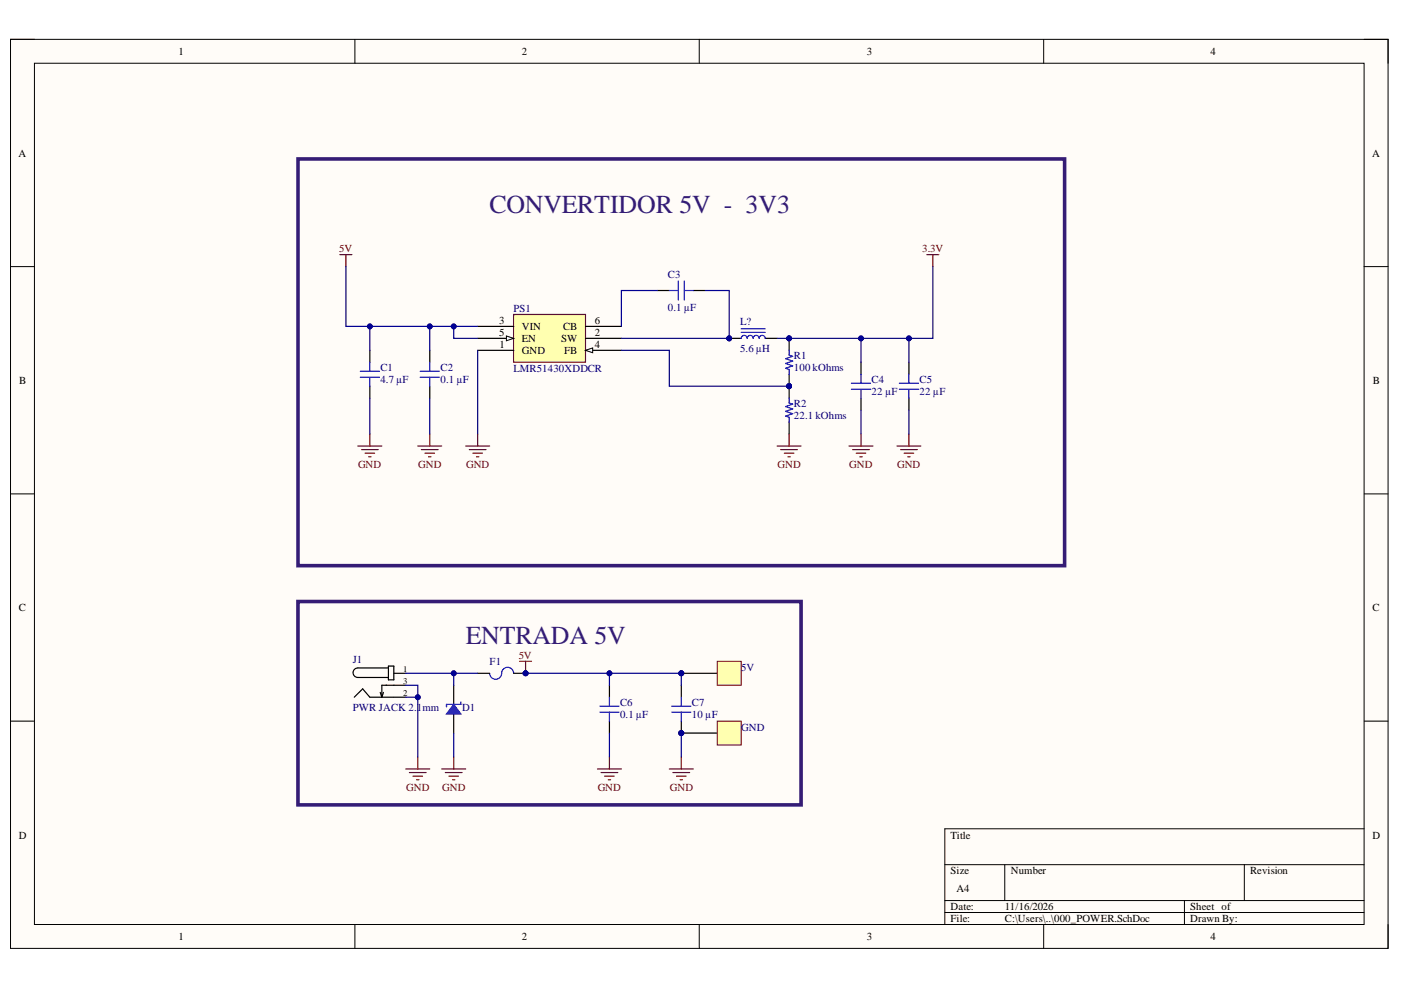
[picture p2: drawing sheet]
<svg xmlns="http://www.w3.org/2000/svg" width="297mm" height="210mm" viewBox="0 0 297 210" stroke-linecap="round" stroke-linejoin="round" font-family="sans-serif">
<defs><g id="words">
<g font-size="5.5" fill="#351c75">
<text x="103.8" y="45.2">CONVERTIDOR 5V - 3V3</text>
<text x="98.7" y="136.5">ENTRADA 5V</text>
</g>
<g font-size="2.3">
<text x="37.9" y="11.6">1</text>
<text x="110.7" y="11.6">2</text>
<text x="183.8" y="11.6">3</text>
<text x="256.7" y="11.6">4</text>
<text x="3.9" y="33.3">A</text>
<text x="290.9" y="33.3">A</text>
<text x="105.8" y="68.7">3</text>
<text x="105.8" y="71.2">5</text>
<text x="110.7" y="70">VIN</text>
<text x="119.4" y="70">CB</text>
<text x="126.1" y="71.2">2</text>
<text x="126.1" y="68.7">6</text>
<text x="105.9" y="73.8">1</text>
<text x="110.7" y="75">GND</text>
<text x="110.7" y="72.5">EN</text>
<text x="118.9" y="72.5">SW</text>
<text x="119.6" y="75">FB</text>
<text x="126.1" y="73.8">4</text>
<text x="4.1" y="81.4">B</text>
<text x="291.1" y="81.4">B</text>
<text x="4" y="129.6">C</text>
<text x="291" y="129.6">C</text>
<text x="4" y="177.8">D</text>
<text x="201.5" y="177.8">Title</text>
<text x="291" y="177.8">D</text>
<text x="201.5" y="185.4">Size</text>
<text x="214.3" y="185.4">Number</text>
<text x="265" y="185.4">Revision</text>
<text x="202.8" y="189.2">A4</text>
<text x="201.5" y="193">Date:</text>
<text x="201.5" y="195.5">File:</text>
<text x="213" y="193">11/16/2026</text>
<text x="213" y="195.5">C:\Users\..\000_POWER.SchDoc</text>
<text x="252.3" y="193">Sheet of</text>
<text x="252.3" y="195.5">Drawn By:</text>
<text x="37.9" y="199.3">1</text>
<text x="110.7" y="199.3">2</text>
<text x="183.8" y="199.3">3</text>
<text x="256.7" y="199.3">4</text>
</g>
<g font-size="2.3" fill="#800000">
<text x="71.9" y="53.5">5V</text>
<text x="195.5" y="53.5">3.3V</text>
<text x="75.9" y="99.2">GND</text>
<text x="88.7" y="99.2">GND</text>
<text x="98.8" y="99.2">GND</text>
<text x="164.8" y="99.2">GND</text>
<text x="180.1" y="99.2">GND</text>
<text x="190.2" y="99.2">GND</text>
<text x="110" y="139.7">5V</text>
<text x="86.1" y="167.7">GND</text>
<text x="93.8" y="167.7">GND</text>
<text x="126.7" y="167.7">GND</text>
<text x="142" y="167.7">GND</text>
</g>
<g font-size="2.3" fill="#000080">
<text x="141.6" y="58.8">C3</text>
<text x="141.6" y="65.9">0.1 µF</text>
<text x="108.9" y="66.2">PS1</text>
<text x="156.9" y="69">L?</text>
<text x="156.9" y="74.5">5.6 µH</text>
<text x="168.3" y="76.1">R1</text>
<text x="80.6" y="81.1">4.7 µF</text>
<text x="80.6" y="78.6">C1</text>
<text x="93.4" y="81.1">0.1 µF</text>
<text x="93.4" y="78.6">C2</text>
<text x="108.9" y="78.8">LMR51430XDDCR</text>
<text x="168.3" y="78.6">100 kOhms</text>
<text x="184.8" y="83.7">22 µF</text>
<text x="184.8" y="81.1">C4</text>
<text x="194.9" y="83.7">22 µF</text>
<text x="194.9" y="81.1">C5</text>
<text x="168.3" y="88.8">22.1 kOhms</text>
<text x="168.3" y="86.2">R2</text>
<text x="74.8" y="140.5">J1</text>
<text x="103.8" y="141">F1</text>
<text x="157.2" y="142.2">5V</text>
<text x="131.5" y="149.7">C6</text>
<text x="146.7" y="149.7">C7</text>
<text x="74.8" y="150.7">PWR JACK 2.1mm</text>
<text x="98" y="150.7">D1</text>
<text x="131.5" y="152.2">0.1 µF</text>
<text x="146.7" y="152.2">10 µF</text>
<text x="157.2" y="155">GND</text>
</g>
<g font-size="1.9">
<text x="85.5" y="142.4">1</text>
<text x="85.5" y="144.9">3</text>
<text x="85.5" y="147.5">2</text>
</g>
</g></defs>
<path d="M2.2 8.3h292.1v192.8h-292.1z" fill-rule="evenodd" fill="#fffcf8"/>
<path d="M2.2 8.3h292.1v192.8h-292.1z" fill="none" stroke="#000" stroke-width=".21"/>
<path d="M7.3 13.4h281.9v182.6h-281.9z" fill-rule="evenodd" fill="#fffcf8"/>
<g fill="none" stroke="#000" stroke-width=".21">
<path d="M2.2 8.3h5.1M7.3 13.4h281.9v182.6h-281.9zM75.2 8.3v5.1M148.3 8.3v5.1M221.3 8.3v5.1M289.2 8.3h5.1v5.1M2.2 56.5h5.1M289.2 56.5h5.1M2.2 104.7h5.1M289.2 104.7h5.1M2.2 152.9h5.1M289.2 152.9h5.1"/>
<path d="M289.2 175.7h-88.9v20.3M75.2 196v5.1M148.3 196v5.1M200.3 183.3h88.9M200.3 190.9h88.9M200.3 193.5h88.9M213 183.3v7.6M221.3 196v5.1M251.1 190.9v5.1M263.8 183.3v7.6M294.3 196v5.1"/>
</g>
<path d="M75.1 147.8l1.8-1.7 1.5 1.7h7.6M80.6 146.8l.4 1M81.3 146.8l-.3 1M82.4 141.6h-6.5a1.01 1.01 0 0 0-1 1 1.01 1.01 0 0 0 1 1h6.5M82.4 141.2h1.1v2.9h-1.1zM83.5 142.8h2.5M86 145.3h-5v2.5" fill="none" stroke="#000" stroke-width=".25"/>
<path d="M63.2 33.7h162.5v86.2h-162.5z" fill="none" stroke="#351c75" stroke-width=".76"/>
<circle cx="111.4" cy="142.8" r=".51" fill="#000080"/>
<circle cx="111.4" cy="142.8" r=".51" fill="none" stroke="#000080" stroke-width=".21"/>
<path d="M106.4 142.7a1.27 1.27 0 0 1-1.3 1.3 1.27 1.27 0 0 1-1.3-1.2M108.9 142.7a1.27 1.27 0 0 0-1.3-1.2 1.27 1.27 0 0 0-1.2 1.3" fill="none" stroke="#00f" stroke-width=".25"/>
<path d="M101.3 142.8h2.5M108.9 142.8h2.5" fill="none" stroke="#000" stroke-width=".25"/>
<circle cx="111.4" cy="142.8" r=".51" fill="#000080"/>
<circle cx="111.4" cy="142.8" r=".51" fill="none" stroke="#000080" stroke-width=".21"/>
<path d="M96.2 145.3v4M96.2 151.4v4" fill="none" stroke="#000" stroke-width=".25"/>
<path d="M96.2 149.3l1.5 2.1h-3z" fill="#00f"/>
<path d="M96.2 149.3l1.5 2.1h-3zM97.7 148.8v.5h-3v.6" fill="none" stroke="#00f" stroke-width=".25"/>
<path d="M110.2 140.2h2.5M111.4 140.2v2.6M93.7 163h5M94.4 163.8h3.6M95.2 164.6h2M95.9 165.3h.5M96.2 160.5v2.5" fill="none" stroke="#800000" stroke-width=".25"/>
<circle cx="111.4" cy="142.8" r=".51" fill="#000080"/>
<circle cx="111.4" cy="142.8" r=".51" fill="none" stroke="#000080" stroke-width=".21"/>
<path d="M129.2 145.3v2.5M129.2 152.9v2.5" fill="none" stroke="#000" stroke-width=".25"/>
<path d="M127.2 149.7h4M127.2 151h4M129.2 147.8v1.9M129.2 151v1.9" fill="none" stroke="#00f" stroke-width=".25"/>
<circle cx="144.4" cy="155.4" r=".51" fill="#000080"/>
<circle cx="144.4" cy="155.4" r=".51" fill="none" stroke="#000080" stroke-width=".21"/>
<path d="M144.4 152.9v2.5" fill="none" stroke="#000" stroke-width=".25"/>
<circle cx="144.4" cy="155.4" r=".51" fill="#000080"/>
<circle cx="144.4" cy="155.4" r=".51" fill="none" stroke="#000080" stroke-width=".21"/>
<path d="M144.4 145.3v2.5" fill="none" stroke="#000" stroke-width=".25"/>
<path d="M142.4 149.7h4.1M142.4 151h4.1M144.4 147.8v1.9M144.4 151v1.9" fill="none" stroke="#00f" stroke-width=".25"/>
<g fill="none" stroke="#800000" stroke-width=".25">
<path d="M86 163h5.1M86.8 163.8h3.6M87.6 164.6h2M88.3 165.3h.5M88.6 160.5v2.5M126.7 163h5M127.4 163.8h3.6M128.2 164.6h2M129 165.3h.5M129.2 160.5v2.5M141.9 163h5.1M142.7 163.8h3.5"/>
<path d="M143.4 164.6h2.1M144.2 165.3h.5M144.4 160.5v2.5"/>
</g>
<path d="M63.2 127.5h106.6v43.1h-106.6z" fill="none" stroke="#351c75" stroke-width=".76"/>
<circle cx="144.4" cy="142.8" r=".51" fill="#000080"/>
<circle cx="144.4" cy="142.8" r=".51" fill="none" stroke="#000080" stroke-width=".21"/>
<path d="M144.4 142.8h7.7" fill="none" stroke="#000" stroke-width=".25"/>
<circle cx="144.4" cy="142.8" r=".51" fill="#000080"/>
<circle cx="144.4" cy="142.8" r=".51" fill="none" stroke="#000080" stroke-width=".21"/>
<path d="M152.1 140.2h5v5.1h-5z" fill-rule="evenodd" fill="#ffffb0"/>
<path d="M152.1 140.2h5v5.1h-5z" fill="none" stroke="#800000" stroke-width=".21"/>
<circle cx="144.4" cy="155.4" r=".51" fill="#000080"/>
<circle cx="144.4" cy="155.4" r=".51" fill="none" stroke="#000080" stroke-width=".21"/>
<path d="M144.4 155.4h7.7" fill="none" stroke="#000" stroke-width=".25"/>
<circle cx="144.4" cy="155.4" r=".51" fill="#000080"/>
<circle cx="144.4" cy="155.4" r=".51" fill="none" stroke="#000080" stroke-width=".21"/>
<path d="M152.1 152.9h5v5.1h-5z" fill-rule="evenodd" fill="#ffffb0"/>
<path d="M152.1 152.9h5v5.1h-5z" fill="none" stroke="#800000" stroke-width=".21"/>
<path d="M78.4 74.3v2.5M91.1 74.3v2.5M139.4 61.6h2.5M147 61.6h2.5M182.5 76.8v2.6M192.7 76.8v2.6M78.4 81.9v2.5M91.1 81.9v2.5M182.5 84.4v2.6M192.7 84.4v2.6" fill="none" stroke="#000" stroke-width=".25"/>
<g fill="none" stroke="#00f" stroke-width=".25">
<path d="M143.8 59.6v4M145.1 59.6v4M76.4 78.7h4M76.4 80h4M78.4 76.8v1.9M78.4 80v1.9M89.1 78.7h4M89.1 80h4M91.1 76.8v1.9M91.1 80v1.9M141.9 61.6h1.9M145.1 61.6h1.9"/>
<path d="M182.5 79.4v1.8M192.7 79.4v1.8M180.5 81.2h4.1M180.5 82.5h4.1M182.5 82.5v1.9M190.7 81.2h4M190.7 82.5h4M192.7 82.5v1.9"/>
</g>
<circle cx="167.3" cy="71.7" r=".51" fill="#000080"/>
<circle cx="167.3" cy="71.7" r=".51" fill="none" stroke="#000080" stroke-width=".21"/>
<circle cx="167.3" cy="81.9" r=".51" fill="#000080"/>
<circle cx="167.3" cy="81.9" r=".51" fill="none" stroke="#000080" stroke-width=".21"/>
<path d="M167.3 71.7v2.6" fill="none" stroke="#000" stroke-width=".25"/>
<circle cx="167.3" cy="71.7" r=".51" fill="#000080"/>
<circle cx="167.3" cy="71.7" r=".51" fill="none" stroke="#000080" stroke-width=".21"/>
<path d="M167.3 79.4v2.5" fill="none" stroke="#000" stroke-width=".25"/>
<circle cx="167.3" cy="81.9" r=".51" fill="#000080"/>
<circle cx="167.3" cy="81.9" r=".51" fill="none" stroke="#000080" stroke-width=".21"/>
<path d="M167.3 74.3v1l.8 .2-1.6 .6 1.6 .5-1.6 .5 1.6 .5-1.6 .5 .8 .2v1.1" fill="none" stroke="#00f" stroke-width=".25"/>
<circle cx="167.3" cy="81.9" r=".51" fill="#000080"/>
<circle cx="167.3" cy="81.9" r=".51" fill="none" stroke="#000080" stroke-width=".21"/>
<path d="M167.3 81.9v2.5" fill="none" stroke="#000" stroke-width=".25"/>
<circle cx="167.3" cy="81.9" r=".51" fill="#000080"/>
<circle cx="167.3" cy="81.9" r=".51" fill="none" stroke="#000080" stroke-width=".21"/>
<path d="M167.3 89.5v2.5" fill="none" stroke="#000" stroke-width=".25"/>
<path d="M167.3 84.4v1l.8 .3-1.6 .5 1.6 .5-1.6 .5 1.6 .5-1.6 .5 .8 .3v1" fill="none" stroke="#00f" stroke-width=".25"/>
<g fill="none" stroke="#800000" stroke-width=".25">
<path d="M75.9 94.6h5.1M76.6 95.3h3.6M77.4 96.1h2M78.2 96.9h.5M78.4 92v2.6M88.6 94.6h5.1M89.3 95.3h3.6M90.1 96.1h2M90.9 96.9h.5M91.1 92v2.6M98.7 94.6h5.1M99.5 95.3h3.6"/>
<path d="M100.3 96.1h2M101 96.9h.5M101.3 92v2.6"/>
</g>
<circle cx="154.6" cy="71.7" r=".51" fill="#000080"/>
<circle cx="154.6" cy="71.7" r=".51" fill="none" stroke="#000080" stroke-width=".21"/>
<path d="M154.6 71.7h2.5M162.2 71.7h2.6" fill="none" stroke="#000" stroke-width=".25"/>
<circle cx="154.6" cy="71.7" r=".51" fill="#000080"/>
<circle cx="154.6" cy="71.7" r=".51" fill="none" stroke="#000080" stroke-width=".21"/>
<path d="M157.1 71.7a.64 .64 0 0 1 .7-.6 .64 .64 0 0 1 .6 .6 .63 .63 0 0 1 .7-.6 .63 .63 0 0 1 .6 .6 .63 .63 0 0 1 .6-.6 .63 .63 0 0 1 .7 .6 .64 .64 0 0 1 .6-.6 .64 .64 0 0 1 .6 .6M157.1 70.5h5.1M157.1 69.7h5.1" fill="none" stroke="#00f" stroke-width=".25"/>
<g fill="none" stroke="#800000" stroke-width=".25">
<path d="M72.1 54h2.5M73.3 54v2.5M196.5 54h2.6M197.8 54v2.5M164.8 94.6h5M165.5 95.3h3.6M166.3 96.1h2M167.1 96.9h.5M167.3 92v2.6M180 94.6h5.1M180.8 95.3h3.5M181.5 96.1h2.1"/>
<path d="M182.3 96.9h.5M182.5 92v2.6M190.2 94.6h5M190.9 95.3h3.6M191.7 96.1h2M192.5 96.9h.5M192.7 92v2.6"/>
</g>
<path d="M108.9 66.7h15.2v10.1h-15.2z" fill-rule="evenodd" fill="#ffffb0"/>
<path d="M108.9 66.7h15.2v10.1h-15.2z" fill="none" stroke="#800000" stroke-width=".25"/>
<path d="M101.3 74.3h7.6M101.3 69.2h7.6M124.1 74.3h7.6M124.1 71.7h7.6" fill="none" stroke="#000" stroke-width=".25"/>
<path d="M124.1 74.3l1.6-.5v1z" fill="#f8fcff"/>
<path d="M124.1 74.3l1.6-.5v1z" fill="none" stroke="#000" stroke-width=".21"/>
<path d="M101.3 71.7h7.6" fill="none" stroke="#000" stroke-width=".25"/>
<path d="M107.4 71.2l1.5 .5-1.5 .5z" fill="#f8fcff"/>
<path d="M107.4 71.2l1.5 .5-1.5 .5z" fill="none" stroke="#000" stroke-width=".21"/>
<path d="M124.1 69.2h7.6" fill="none" stroke="#000" stroke-width=".25"/>
<path d="M96.2 142.8v2.5" fill="none" stroke="#000080" stroke-width=".25"/>
<circle cx="96.2" cy="142.8" r=".51" fill="#000080"/>
<circle cx="96.2" cy="142.8" r=".51" fill="none" stroke="#000080" stroke-width=".21"/>
<path d="M96.2 155.4v5.1M129.2 155.4v5.1M144.4 155.4v5.1" fill="none" stroke="#000080" stroke-width=".25"/>
<circle cx="144.4" cy="155.4" r=".51" fill="#000080"/>
<circle cx="144.4" cy="155.4" r=".51" fill="none" stroke="#000080" stroke-width=".21"/>
<path d="M86 147.8h2.6" fill="none" stroke="#000080" stroke-width=".25"/>
<circle cx="88.6" cy="147.8" r=".51" fill="#000080"/>
<circle cx="88.6" cy="147.8" r=".51" fill="none" stroke="#000080" stroke-width=".21"/>
<path d="M129.2 142.8v2.5" fill="none" stroke="#000080" stroke-width=".25"/>
<circle cx="129.2" cy="142.8" r=".51" fill="#000080"/>
<circle cx="129.2" cy="142.8" r=".51" fill="none" stroke="#000080" stroke-width=".21"/>
<path d="M144.4 142.8v2.5" fill="none" stroke="#000080" stroke-width=".25"/>
<circle cx="144.4" cy="142.8" r=".51" fill="#000080"/>
<circle cx="144.4" cy="142.8" r=".51" fill="none" stroke="#000080" stroke-width=".21"/>
<path d="M78.4 69.2v5.1" fill="none" stroke="#000080" stroke-width=".25"/>
<circle cx="78.4" cy="69.2" r=".51" fill="#000080"/>
<circle cx="78.4" cy="69.2" r=".51" fill="none" stroke="#000080" stroke-width=".21"/>
<path d="M91.1 69.2v5.1" fill="none" stroke="#000080" stroke-width=".25"/>
<circle cx="91.1" cy="69.2" r=".51" fill="#000080"/>
<circle cx="91.1" cy="69.2" r=".51" fill="none" stroke="#000080" stroke-width=".21"/>
<path d="M96.2 69.2v2.5h5.1M101.3 74.3v17.7M78.4 84.4v7.6M91.1 84.4v7.6" fill="none" stroke="#000080" stroke-width=".25"/>
<circle cx="96.2" cy="69.2" r=".51" fill="#000080"/>
<circle cx="96.2" cy="69.2" r=".51" fill="none" stroke="#000080" stroke-width=".21"/>
<path d="M139.4 61.6h-7.7v7.6M149.5 61.6h5.1v10.1h-22.9" fill="none" stroke="#000080" stroke-width=".25"/>
<circle cx="154.6" cy="71.7" r=".51" fill="#000080"/>
<circle cx="154.6" cy="71.7" r=".51" fill="none" stroke="#000080" stroke-width=".21"/>
<path d="M131.7 74.3h10.2v7.6h25.4" fill="none" stroke="#000080" stroke-width=".25"/>
<circle cx="167.3" cy="81.9" r=".51" fill="#000080"/>
<circle cx="167.3" cy="81.9" r=".51" fill="none" stroke="#000080" stroke-width=".21"/>
<path d="M182.5 71.7v5.1" fill="none" stroke="#000080" stroke-width=".25"/>
<circle cx="182.5" cy="71.7" r=".51" fill="#000080"/>
<circle cx="182.5" cy="71.7" r=".51" fill="none" stroke="#000080" stroke-width=".21"/>
<path d="M197.8 56.5v15.2h-5.1M182.5 87v5M192.7 87v5" fill="none" stroke="#000080" stroke-width=".25"/>
<circle cx="192.7" cy="71.7" r=".51" fill="#000080"/>
<circle cx="192.7" cy="71.7" r=".51" fill="none" stroke="#000080" stroke-width=".21"/>
<path d="M73.3 56.5v12.7h28" fill="none" stroke="#000080" stroke-width=".25"/>
<circle cx="96.2" cy="69.2" r=".51" fill="#000080"/>
<circle cx="96.2" cy="69.2" r=".51" fill="none" stroke="#000080" stroke-width=".21"/>
<circle cx="91.1" cy="69.2" r=".51" fill="#000080"/>
<circle cx="91.1" cy="69.2" r=".51" fill="none" stroke="#000080" stroke-width=".21"/>
<circle cx="78.4" cy="69.2" r=".51" fill="#000080"/>
<circle cx="78.4" cy="69.2" r=".51" fill="none" stroke="#000080" stroke-width=".21"/>
<path d="M86 145.3h2.6v15.2" fill="none" stroke="#000080" stroke-width=".25"/>
<circle cx="88.6" cy="147.8" r=".51" fill="#000080"/>
<circle cx="88.6" cy="147.8" r=".51" fill="none" stroke="#000080" stroke-width=".21"/>
<path d="M86 142.8h15.3" fill="none" stroke="#000080" stroke-width=".25"/>
<circle cx="96.2" cy="142.8" r=".51" fill="#000080"/>
<circle cx="96.2" cy="142.8" r=".51" fill="none" stroke="#000080" stroke-width=".21"/>
<path d="M111.4 142.8h33" fill="none" stroke="#000080" stroke-width=".25"/>
<circle cx="111.4" cy="142.8" r=".51" fill="#000080"/>
<circle cx="111.4" cy="142.8" r=".51" fill="none" stroke="#000080" stroke-width=".21"/>
<circle cx="129.2" cy="142.8" r=".51" fill="#000080"/>
<circle cx="129.2" cy="142.8" r=".51" fill="none" stroke="#000080" stroke-width=".21"/>
<circle cx="144.4" cy="142.8" r=".51" fill="#000080"/>
<circle cx="144.4" cy="142.8" r=".51" fill="none" stroke="#000080" stroke-width=".21"/>
<path d="M164.8 71.7h27.9v5.1" fill="none" stroke="#000080" stroke-width=".25"/>
<circle cx="167.3" cy="71.7" r=".51" fill="#000080"/>
<circle cx="167.3" cy="71.7" r=".51" fill="none" stroke="#000080" stroke-width=".21"/>
<circle cx="182.5" cy="71.7" r=".51" fill="#000080"/>
<circle cx="182.5" cy="71.7" r=".51" fill="none" stroke="#000080" stroke-width=".21"/>
<circle cx="192.7" cy="71.7" r=".51" fill="#000080"/>
<circle cx="192.7" cy="71.7" r=".51" fill="none" stroke="#000080" stroke-width=".21"/>
<use href="#words"/>
</svg>
